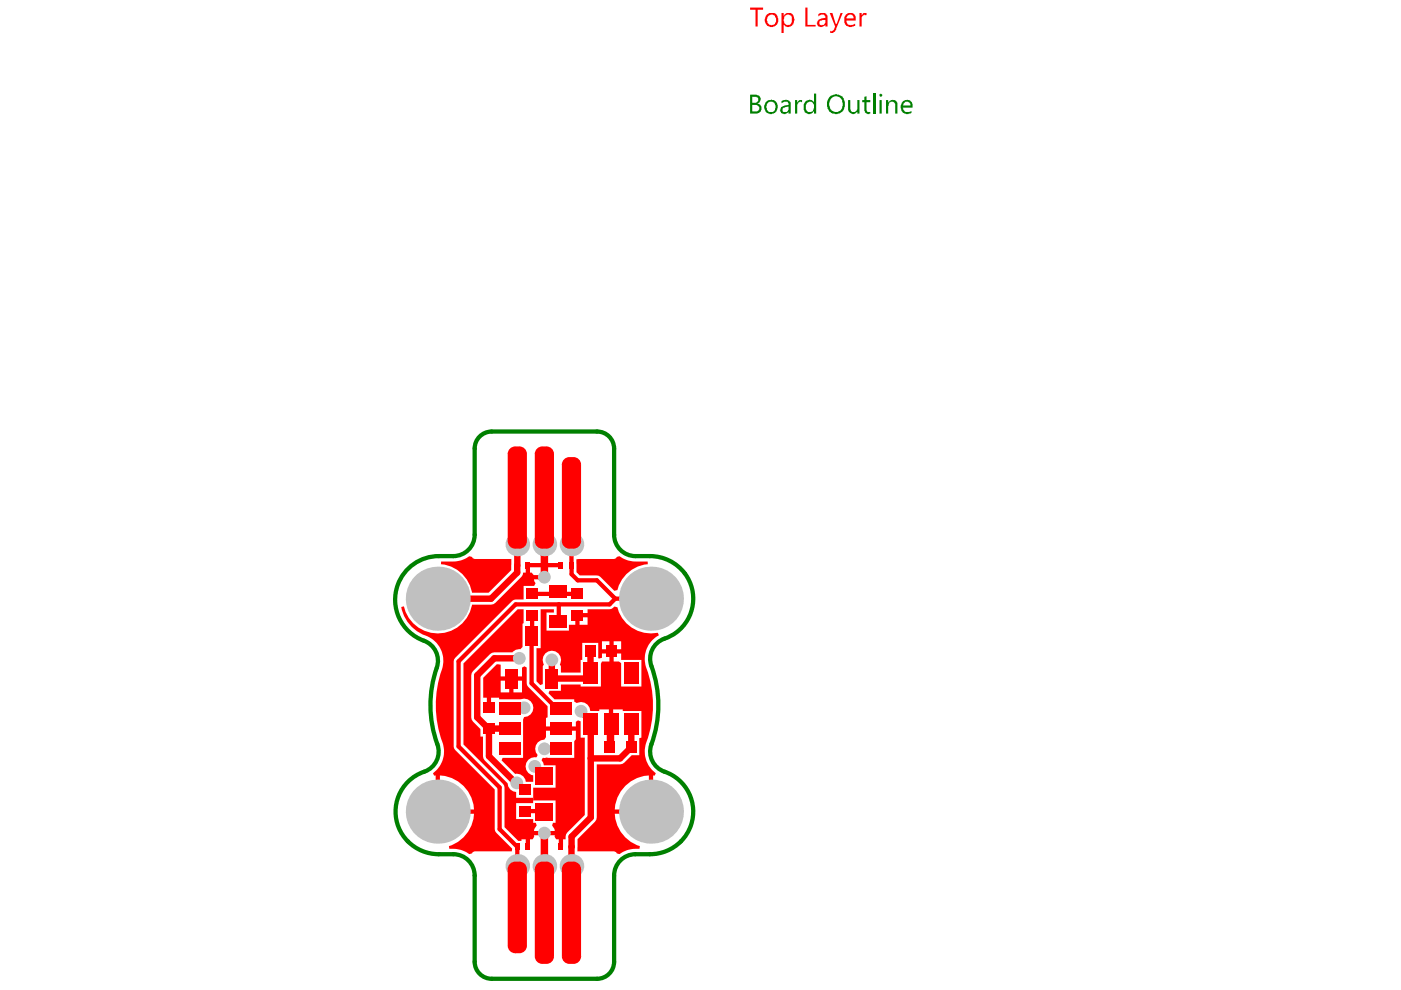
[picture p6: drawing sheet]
<svg xmlns="http://www.w3.org/2000/svg" width="297mm" height="210mm" viewBox="0 0 297 210" stroke-linecap="round" stroke-linejoin="round" font-family="sans-serif">
<path d="M100.6 95.1v18.3M104.3 91.5h22.3M130.2 95.1v18.3M93 117.9h3.1M134.7 117.9h3.1M93 181.1h3.1M100.6 185.6v18.3M130.2 185.6v18.3M134.7 181.1h3.1M104.3 207.5h22.3" fill="none" stroke="#008000" stroke-width=".9"/>
<g fill="#008000">
<path d="M168.6 21.2h.4v.6l.1-.1a.64 .64 0 0 1 1-.5v.5a.73 .73 0 0 0-.8 .1 .73 .73 0 0 0-.3 .7v1.6h-.4z"/>
<path d="M179.8 21.2h.5v1.6a.76 .76 0 0 0 .3 .8 .76 .76 0 0 0 .8 0l.4-.4v-2h.4v2.9h-.4v-.5a.98 .98 0 0 1-1.8 .1l-.2-.3z"/>
<path d="M183.3 20.5l.4-.1v.8h.8v.5h-.8v1.6a.52 .52 0 0 0 .3 .5 .52 .52 0 0 0 .5-.1v.4a.86 .86 0 0 1-1.2-.8v-1.6h-.5v-.5h.5z"/>
<path d="M185.1 19.8h.5v4.3h-.5z"/>
<path d="M187.9 21.2h.4v.5h.1a1.09 1.09 0 0 1 1.8-.1l.1 2.5h-.5v-1.6a.71 .71 0 0 0-.6-.9 .71 .71 0 0 0-.8 .8l-.1 .1v1.6h-.4z"/>
<path d="M159.5 20.5v1.3h.8a.65 .65 0 0 0 .4-.8 .65 .65 0 0 0-.7-.5zM159.5 22.2v1.4h.7a.7 .7 0 0 0 .8-.7 .7 .7 0 0 0-.8-.7zM159 20.1h1.3a.97 .97 0 0 1 .8 1.5l-.1 .2-.5 .1a1.1 1.1 0 0 1 .9 1.3 1.1 1.1 0 0 1-1.2 .9h-1.2z"/>
<path d="M162.6 22v.1a1.18 1.18 0 0 0 .2 1.4 .95 .95 0 0 0 1.1 .2 .95 .95 0 0 0 .5-.9v-.1a.99 .99 0 0 0-.6-1.1 .99 .99 0 0 0-1.2 .4zM162.2 21.8a1.83 1.83 0 0 1 2.1-.5 1.65 1.65 0 0 1-.3 2.8h-.1a1.4 1.4 0 0 1-1.9-1.2v-.5z"/>
<path d="M165.9 23.1a.57 .57 0 0 0 .3 .7 .57 .57 0 0 0 .8-.3l.2-.2v-.7l-1 .2zM165.7 21.4l.1-.1a1.2 1.2 0 0 1 1.8 .7v2.1h-.4v-.5a.96 .96 0 0 1-1 .6 .96 .96 0 0 1-.9-.8l.2-.1a.78 .78 0 0 1 .5-.8l1.2-.3a.69 .69 0 0 0-.5-.7 .69 .69 0 0 0-.8 .3l-.2 .1z"/>
<path d="M170.6 21.7l.4-.4 .7-.2 .4 .1 .5 .5v-1.9h.4v4.3h-.4v-.5a1.24 1.24 0 0 1-1.6 .4 1.24 1.24 0 0 1-.6-1.5zM171.1 21.8a1.41 1.41 0 0 0 .3 1.9h.1a.78 .78 0 0 0 1-.6l.1-.7a.9 .9 0 0 0-1.5-.6z"/>
<path d="M176 21.1a1.99 1.99 0 0 0 .1 2.1 .62 .62 0 0 0 .7 .4 1.31 1.31 0 0 0 1.9-1.2v-.2a1.71 1.71 0 0 0-1.2-1.8l-.9 .1zM175.8 20.6a1.95 1.95 0 0 1 2.9-.1v.1a2.2 2.2 0 0 1-.8 3.5 1.77 1.77 0 0 1-2.2-.8 2.36 2.36 0 0 1 .1-2.7z"/>
<path d="M186.5 20h.1a.31 .31 0 0 1 .5 .2 .31 .31 0 0 1-.4 .3 .31 .31 0 0 1-.2-.4zM186.5 21.2h.4v2.9h-.4z"/>
<path d="M191.5 22l-.1 .4h1.6a.61 .61 0 0 0-.4-.7 .69 .69 0 0 0-1.1 .3zM191.4 21.4l.2-.1a1.25 1.25 0 0 1 1.5 .1 1.25 1.25 0 0 1 .4 1.4h-2.1a1.09 1.09 0 0 0 1.7 .8l.2-.1v.4a1.41 1.41 0 0 1-1.6 .1 1.41 1.41 0 0 1-.7-1.3v-.3z"/>
</g>
<path d="M104.3 91.5a3.6 3.6 0 0 0-3.7 3.6M126.6 91.5a3.6 3.6 0 0 1 3.6 3.6M93 117.9a9.3 9.3 0 0 0-9.2 8.1 9.3 9.3 0 0 0 6.8 10.2 4.5 4.5 0 0 1 2 5.4 24.8 24.8 0 0 0 .3 17 4.6 4.6 0 0 1-3.5 5.2 9 9 0 0 0-5.3 10.2 9 9 0 0 0 8.9 7.1M100.6 113.4a4.5 4.5 0 0 1-4.5 4.5M130.2 113.4a4.5 4.5 0 0 0 4.5 4.5M137.8 117.9a9 9 0 0 1 9.1 7.5 9 9 0 0 1-6.1 10 4.5 4.5 0 0 0-2.7 5.8 25.1 25.1 0 0 1-.2 17.5 4.5 4.5 0 0 0 3 4.9 9 9 0 0 1 5.9 10.1 9 9 0 0 1-9 7.4M96.1 181.1a4.5 4.5 0 0 1 4.5 4.5M134.7 181.1a4.5 4.5 0 0 0-4.5 4.5M100.6 203.9a3.6 3.6 0 0 0 3.7 3.6M130.2 203.9a3.6 3.6 0 0 1-3.6 3.6" fill="none" stroke="#008000" stroke-width=".9"/>
<g fill="#f00">
<path d="M93.5 119.1l3.2-.1a5.4 5.4 0 0 0 2.8-1.1l.5 .2 .6 .4h7.8v2.4l-4.8 4.8h-3.5a7.3 7.3 0 0 0-6.6-6.1z"/>
<path d="M122.2 118.6l8-.1 1.1-.6a6.4 6.4 0 0 0 2.8 1.1l3.2 .1v.5a7.2 7.2 0 0 0-6.4 5.5l-.6 .2-3.3-3.2-4.1-.1-.7-.7z"/>
<path d="M85.1 128.7l.5-.1a7.4 7.4 0 0 0 7.4 5.7 7.4 7.4 0 0 0 7.1-6.1h4l.9-.4 5.6-5.5 .3-.9h.6v-1.6h.9v1.6h.3l.5 .5h2.2v.9h-2.2l.4 .9-.4 .5h-2.2v2.9h-1.7l-.7 .3-12.3 12.4v18.9l8.6 8.7 .1 8.8 3.6 3.7-.1 .6h-7.9l-1.1 .6a6.5 6.5 0 0 0-2.7-1.1h-1.5l-.1-.6a7.5 7.5 0 0 0 5.3-6.9h-7.7v-.4h-.4v-7.7h-.4l-.2-.5a5.4 5.4 0 0 0 2-2.6 5.4 5.4 0 0 0 .2-3.3 23.5 23.5 0 0 1-.1-16.7 5.7 5.7 0 0 0-3.6-6.5 7.9 7.9 0 0 1-5.2-6.1zM93.3 164.4v7.2h7.2a7.6 7.6 0 0 0-7.2-7.2z"/>
<path d="M114.6 129.2h2.8v.7h-1.5v3.8h4.7v-1.2h1.4v-2.1h.4v-.4h2.2v-.8h4.6l.4-.1 .7-.5 .6 .2a7.3 7.3 0 0 0 8.6 5.4l.2 .5a5.7 5.7 0 0 0-2.7 6.9 23.2 23.2 0 0 1-.2 16.5 5.7 5.7 0 0 0 2.2 5.8l-.2 .5h-.3v7.7h-.5v.4h-7.7a7.5 7.5 0 0 0 5.4 6.9l-.1 .6h-1.5a5.4 5.4 0 0 0-2.7 1.1l-.5-.1-.7-.5h-7.8l.1-2.6 3.9-4.1 .1-11.7 5.5-.1 1.9-1.9h1.6v-3.6l.5-.1v-5.6h-4v-.4h-2v3.2h-.9v-3.2h-2v.4h-2a1.92 1.92 0 0 0-2.8-1.7l-.5-.3v-.5h-4.2l-1.3-1.3 .2-.5h2.4v-1.4h4.2v.5h4.3v-4.9l.2-.4h1.6v-1.7h-1.6v.9l-.7 .1-.1-3.3h-3.4v3.6h-.3v2.7h-4.2v-1.3l-.2-.5a1.94 1.94 0 0 0-1.7-2.8 1.94 1.94 0 0 0-1.7 2.8l-.2 .5v3.7l-.5 .3-.9-.8v-7.1h.9zM122.9 130.9v1.6h1.7v-1.6zM130.1 136v1.7h1.6v-1.7zM127.6 136v1.7h1.6v-1.7zM130.1 138.6v1.7h1.1l.5 .3v5h4.3v-5.7h-4.3v-1.3zM132.6 166.6a7.5 7.5 0 0 0-2.3 5h7.3v-7.2a7.5 7.5 0 0 0-5 2.2z"/>
<path d="M98.3 140.7l11.5-11.5h1.2v2.9l-.2 .1v5l-.5 .5a1.75 1.75 0 0 0-1.7 .6l-4.3 .1-4 3.9-.4 .9v8.9l.4 .9 1.6 1.6v1.6h.5l.1 4.6 5.1 5.3a1.89 1.89 0 0 0 1.8 1.8v1.3h3.6v.5v.6h-3.6v3.4h3.6v.8h.6l.2 .5-.5 .8-.1 .4h4.4v-.4l-.5-.8 .1-.5h.6v-4.8h-4.7l-.1-2.7h4.8v-4.7h-2.5l-.1-.6-.4-.5 .3-.5h6.7v-3.5l.3-.5v-1.8h-6.3v1.4l-.4 .5a1.95 1.95 0 0 0-1.8 1.2 1.95 1.95 0 0 0 .4 2.1l-.3 .5a1.92 1.92 0 0 0-2.2 1.6 1.92 1.92 0 0 0 1.5 2.2v1.4h-1.5a1.85 1.85 0 0 0-2.3-1.7l-2.9-2.9 .3-.5h4.3v-8.1l.2-.6a1.96 1.96 0 0 0 1.9-2.3 1.96 1.96 0 0 0-2.6-1.4h-4.6v-.4h-1.7v2.1h-.9v-2.1h-.8v-4.2l2.9-2.9 .9 .1v2.5h4.5v-1.9l.5-.2 .5 .2 .1 3.8 4.3 4.4v2.4l-.3 .1v1.8h6.3v-1l.5-.3 .5 .2v3.5h.9v16.4l-3.7 3.7-.3 .4-.1 1.1h-.5v1.5h-.9v-1.5h-.5l-.4-.6v-.3h-4.4l.1 .3-.4 .6h-.5v1.5h-.9v-1.5h-.9v.3h-.7l-2.9-2.9-.1-8.8-8.6-8.8zM108.9 144.3v2.5h1.8v-2.5zM106.2 144.3v2.5h1.8v-2.5z"/>
</g>
<path d="M111.9 119.8h7M121.2 119.6v2.1l1.3 1.3h4.1l3.9 3.9M112.8 125.9h5l.4-.4 .5 .4h3.7M112.8 130.4l-.1 14.5 5.3 5.3h.9M118.5 128.1v3.5l-.3 .2M130.5 126.9l-1.3 1.2h-19.9l-12.1 12.1v18.1l8.7 8.7v8.8l3.8 3.7M130.5 126.9h7.5M138 126.9h.1M115.4 158.8h3.5M111.2 172h4.1l.1 .1M113.4 162.5l2 2.1" fill="none" stroke="#f00" stroke-width=".9"/>
<path d="M109.7 115.4v6l-5.6 5.5h-11.3M104.8 139.6h5.3M117 139.9v4h7.3l1-.9M103.7 154.5v5.8l5.6 5.7h.3M123.2 150.8l2.1 2.1v.7" fill="none" stroke="#f00" stroke-width="1.4"/>
<path d="M115.4 115.4v7M115.4 176.6v7" fill="none" stroke="#f00" stroke-width="1.6"/>
<circle cx="115.4" cy="176.6" r=".79" fill="#f00"/>
<path d="M104.8 139.6l-3.6 3.6v8.9l2.4 2.4h4.5M125.1 138.1l.2 4.9M125.3 153.6v19.7l-4.1 4.1v6.2M133.8 153.6v4.8l-2.3 2.4h-6.2M121.2 179.5v.1" fill="none" stroke="#f00" stroke-width="1.4"/>
<path d="M121.2 115.4v4.2M121.2 119.6h.1M109.7 179.8v3.8" fill="none" stroke="#f00" stroke-width=".9"/>
<path d="M129.5 153.6l-.1 .1v4.5l-.1 .1" fill="none" stroke="#f00" stroke-width="1.6"/>
<g fill="#f00">
<path d="M159 1.6h2.8v.5h-1.2v3.5h-.4v-3.5h-1.2z"/>
<path d="M170.7 1.6h.5v3.7h1.7v.3h-2.2z"/>
<path d="M175.9 2.8h.6l.8 2.4 .9-2.4h.5l-1.6 3.9a.91 .91 0 0 1-1.1 .3v-.5l.3 .2 .3-.2 .5-.9z"/>
<path d="M182.2 2.8h.5v.5a.69 .69 0 0 1 1-.5v.4h-.3v-.1l-.1 .1a.72 .72 0 0 0-.6 1v1.4h-.5z"/>
<path d="M162.8 3.4v.2a1.18 1.18 0 0 0 .4 1.7 1.13 1.13 0 0 0 1.2-.5 1.13 1.13 0 0 0-.1-1.4l-.1-.1a.98 .98 0 0 0-1.4 .1zM162.4 3.3h.1a1.38 1.38 0 0 1 1.6-.5 1.38 1.38 0 0 1 .9 1.4 1.43 1.43 0 0 1-1.7 1.5 1.43 1.43 0 0 1-1.1-1.9z"/>
<path d="M165.7 2.8h.5v.5a1.21 1.21 0 0 1 2 0l.1 .3a1.81 1.81 0 0 1-.7 2l-.6 .1a.62 .62 0 0 1-.7-.4h-.1v1.7h-.5zM166.3 3.6l-.1 .5 .1 .6a.83 .83 0 0 0 .6 .6 .83 .83 0 0 0 .9-.4l.1-.5a.89 .89 0 0 0-.4-1.1 .89 .89 0 0 0-1.1 .1z"/>
<path d="M173.7 4.6v.1a.38 .38 0 0 0 0 .5 .38 .38 0 0 0 .5 .1v.1l.1-.1a.59 .59 0 0 0 .7-.6v-.5h-.7zM173.5 3h.1a1.08 1.08 0 0 1 1.2-.2 1.08 1.08 0 0 1 .7 1v1.8h-.5v-.4a.95 .95 0 0 1-1.1 .6 .95 .95 0 0 1-.7-1h.1a.78 .78 0 0 1 .5-.8l1.2-.2a.73 .73 0 0 0-.6-.7 .73 .73 0 0 0-.8 .3h-.1z"/>
<path d="M179.6 3.4l-.1 .5h1.5a.68 .68 0 0 0-.5-.8 .68 .68 0 0 0-.8 .3zM179.2 3.2a1.25 1.25 0 0 1 1.6-.3 1.25 1.25 0 0 1 .6 1.5h-1.9a.92 .92 0 0 0 .5 .9 .92 .92 0 0 0 1-.1l.3-.2v.5h-.1a1.49 1.49 0 0 1-1.9-.3 1.49 1.49 0 0 1-.1-1.9z"/>
</g>
<g fill="#c0c0c0">
<circle cx="117" cy="139.9" r="1.36"/>
<circle cx="110.1" cy="139.6" r="1.36"/>
<circle cx="115.4" cy="122.4" r="1.36"/>
<circle cx="109.6" cy="166" r="1.36"/>
<circle cx="113.4" cy="162.5" r="1.36"/>
<circle cx="115.4" cy="158.8" r="1.36"/>
<circle cx="111.1" cy="150.1" r="1.36"/>
<circle cx="123.2" cy="150.8" r="1.36"/>
<circle cx="115.4" cy="176.6" r="1.36"/>
<circle cx="115.4" cy="196.6" r="1.36"/>
<circle cx="115.4" cy="102.4" r="1.36"/>
<circle cx="109.7" cy="183.6" r="2.51"/>
<circle cx="115.4" cy="183.6" r="2.51"/>
<circle cx="121.2" cy="183.6" r="2.51"/>
<circle cx="92.8" cy="172.1" r="6.8"/>
<circle cx="138" cy="172.1" r="6.8"/>
<circle cx="92.8" cy="126.9" r="6.8"/>
<circle cx="138" cy="126.9" r="6.8"/>
<circle cx="121.2" cy="115.4" r="2.51"/>
<circle cx="115.4" cy="115.4" r="2.51"/>
<circle cx="109.7" cy="115.4" r="2.51"/>
</g>
<g fill="#f00">
<path d="M105.8 157.4h4.5v2.7h-4.5z" fill-rule="evenodd"/>
<path d="M105.8 153.1h4.5v2.7h-4.5z" fill-rule="evenodd"/>
<path d="M105.8 148.8h4.5v2.7h-4.5z" fill-rule="evenodd"/>
<path d="M116.7 148.8h4.5v2.7h-4.5z" fill-rule="evenodd"/>
<path d="M116.7 153.1h4.5v2.7h-4.5z" fill-rule="evenodd"/>
<path d="M116.7 157.4h4.5v2.7h-4.5z" fill-rule="evenodd"/>
<path d="M111.4 132.8h2.7v4.1h-2.7z" fill-rule="evenodd"/>
<path d="M115.6 141.8h2.8v4.1h-2.8z" fill-rule="evenodd"/>
<path d="M107.1 141.8h2.7v4.1h-2.7z" fill-rule="evenodd"/>
<path d="M109.2 178.9h.9v1.3h-.9z" fill-rule="evenodd"/>
<path d="M119.1 98.5l1.6-1.6h.9l1.6 1.6v16.2l-1.6 1.6h-.9l-1.6-1.6z" fill-rule="evenodd"/>
<path d="M107.6 184.3l1.6-1.6h.9l1.6 1.6v16.2l-1.6 1.6h-.9l-1.6-1.6z" fill-rule="evenodd"/>
<path d="M120.7 119.1h.9v1.4h-.9z" fill-rule="evenodd"/>
<path d="M116.4 130.4h3.7v2.7h-3.7z" fill-rule="evenodd"/>
<path d="M111.5 119.1h.9v1.4h-.9z" fill-rule="evenodd"/>
<path d="M109.2 119.1h.9v1.4h-.9z" fill-rule="evenodd"/>
<path d="M116.4 124.1h3.7v2.7h-3.7z" fill-rule="evenodd"/>
<path d="M110 166.3h2.5v2.3h-2.5z" fill-rule="evenodd"/>
<path d="M110 170.8h2.5v2.3h-2.5z" fill-rule="evenodd"/>
<path d="M113.6 170.3h3.6v3.6h-3.6z" fill-rule="evenodd"/>
<path d="M113.6 162.8h3.6v3.6h-3.6z" fill-rule="evenodd"/>
<path d="M118.5 119.1h.9v1.4h-.9z" fill-rule="evenodd"/>
<path d="M123.7 140.5h3.1v4.5h-3.1z" fill-rule="evenodd"/>
<path d="M132.3 140.5h3.1v4.5h-3.1z" fill-rule="evenodd"/>
<path d="M132.3 151.3h3.1v4.5h-3.1z" fill-rule="evenodd"/>
<path d="M128 151.3h3.1v4.5h-3.1z" fill-rule="evenodd"/>
<path d="M123.7 151.3h3.1v4.5h-3.1z" fill-rule="evenodd"/>
<path d="M119.1 184.3l1.6-1.6h.9l1.6 1.6v18.5l-1.6 1.6h-.9l-1.6-1.6z" fill-rule="evenodd"/>
<path d="M113.4 184.3l1.6-1.6h.9l1.6 1.6v18.5l-1.6 1.6h-.9l-1.6-1.6z" fill-rule="evenodd"/>
<path d="M107.6 96.2l1.6-1.5h.9l1.6 1.5v18.5l-1.6 1.6h-.9l-1.6-1.6z" fill-rule="evenodd"/>
<path d="M113.4 96.2l1.6-1.5h.9l1.6 1.5v18.5l-1.6 1.6h-.9l-1.6-1.6z" fill-rule="evenodd"/>
<path d="M102.4 153.3h2.5v2.3h-2.5z" fill-rule="evenodd"/>
<path d="M102.4 148.8h2.5v2.3h-2.5z" fill-rule="evenodd"/>
<path d="M124 136.9h2.3v2.5h-2.3z" fill-rule="evenodd"/>
<path d="M128.5 136.9h2.3v2.5h-2.3z" fill-rule="evenodd"/>
<path d="M111.6 124.8h2.5v2.2h-2.5z" fill-rule="evenodd"/>
<path d="M111.6 129.3h2.5v2.3h-2.5z" fill-rule="evenodd"/>
<path d="M132.7 157.1h2.3v2.5h-2.3z" fill-rule="evenodd"/>
<path d="M128.2 157.1h2.3v2.5h-2.3z" fill-rule="evenodd"/>
<path d="M121.2 124.8h2.5v2.2h-2.5z" fill-rule="evenodd"/>
<path d="M121.2 129.3h2.5v2.3h-2.5z" fill-rule="evenodd"/>
<path d="M111.5 178.9h.9v1.3h-.9z" fill-rule="evenodd"/>
<path d="M118.5 178.9h.9v1.3h-.9z" fill-rule="evenodd"/>
<path d="M120.7 178.9h.9v1.3h-.9z" fill-rule="evenodd"/>
</g>
<g fill="#f00">
<path d="M121.6 96.9v1.6zM121.6 96.9a1.59 1.59 0 0 1 1.6 1.6h-1.6z"/>
<path d="M119.1 98.5h1.6zM119.4 97.6l.8-.6 .5-.1v1.6h-1.6z"/>
<path d="M120.7 114.7v1.6zM119.1 114.7h1.6v1.6a1.59 1.59 0 0 1-1.6-1.6z"/>
<path d="M121.6 114.7h1.6zM121.6 114.7h1.6a1.59 1.59 0 0 1-1.6 1.6z"/>
<path d="M109.2 200.5v1.6zM107.6 200.5h1.6v1.6a1.59 1.59 0 0 1-1.6-1.6z"/>
<path d="M110.1 200.5h1.6zM110.1 200.5h1.6a1.59 1.59 0 0 1-1.6 1.6z"/>
<path d="M110.1 182.7v1.6zM110.1 182.7a1.59 1.59 0 0 1 1.6 1.6h-1.6z"/>
<path d="M107.6 184.3h1.6zM108 183.3l.7-.5 .5-.1v1.6h-1.6z"/>
<path d="M120.7 202.8v1.6zM119.1 202.8h1.6v1.6a1.59 1.59 0 0 1-1.6-1.6z"/>
<path d="M121.6 202.8h1.6zM121.6 202.8h1.6a1.59 1.59 0 0 1-1.6 1.6z"/>
<path d="M121.6 182.7v1.6zM121.6 182.7a1.59 1.59 0 0 1 1.6 1.6h-1.6z"/>
<path d="M119.1 184.3h1.6zM119.4 183.3l.8-.5 .5-.1v1.6h-1.6z"/>
<path d="M115 202.8v1.6zM113.4 202.8h1.6v1.6a1.59 1.59 0 0 1-1.6-1.6z"/>
<path d="M115.9 202.8h1.6zM115.9 202.8h1.6a1.59 1.59 0 0 1-1.6 1.6z"/>
<path d="M115.9 182.7v1.6zM115.9 182.7a1.59 1.59 0 0 1 1.6 1.6h-1.6z"/>
<path d="M113.4 184.3h1.6zM113.7 183.3l.8-.5 .5-.1v1.6h-1.6z"/>
<path d="M110.1 94.7v1.5zM110.1 94.7a1.59 1.59 0 0 1 1.6 1.5h-1.6z"/>
<path d="M107.6 96.2h1.6zM108 95.3l.7-.6h.5v1.5h-1.6z"/>
<path d="M109.2 114.7v1.6zM107.6 114.7h1.6v1.6a1.59 1.59 0 0 1-1.6-1.6z"/>
<path d="M110.1 114.7h1.6zM110.1 114.7h1.6a1.59 1.59 0 0 1-1.6 1.6z"/>
<path d="M115.9 94.7v1.5zM115.9 94.7a1.59 1.59 0 0 1 1.6 1.5h-1.6z"/>
<path d="M113.4 96.2h1.6zM113.7 95.3l.8-.6h.5v1.5h-1.6z"/>
<path d="M115 114.7v1.6zM113.4 114.7h1.6v1.6a1.59 1.59 0 0 1-1.6-1.6z"/>
<path d="M115.9 114.7h1.6zM115.9 114.7h1.6a1.59 1.59 0 0 1-1.6 1.6z"/>
</g>
</svg>
